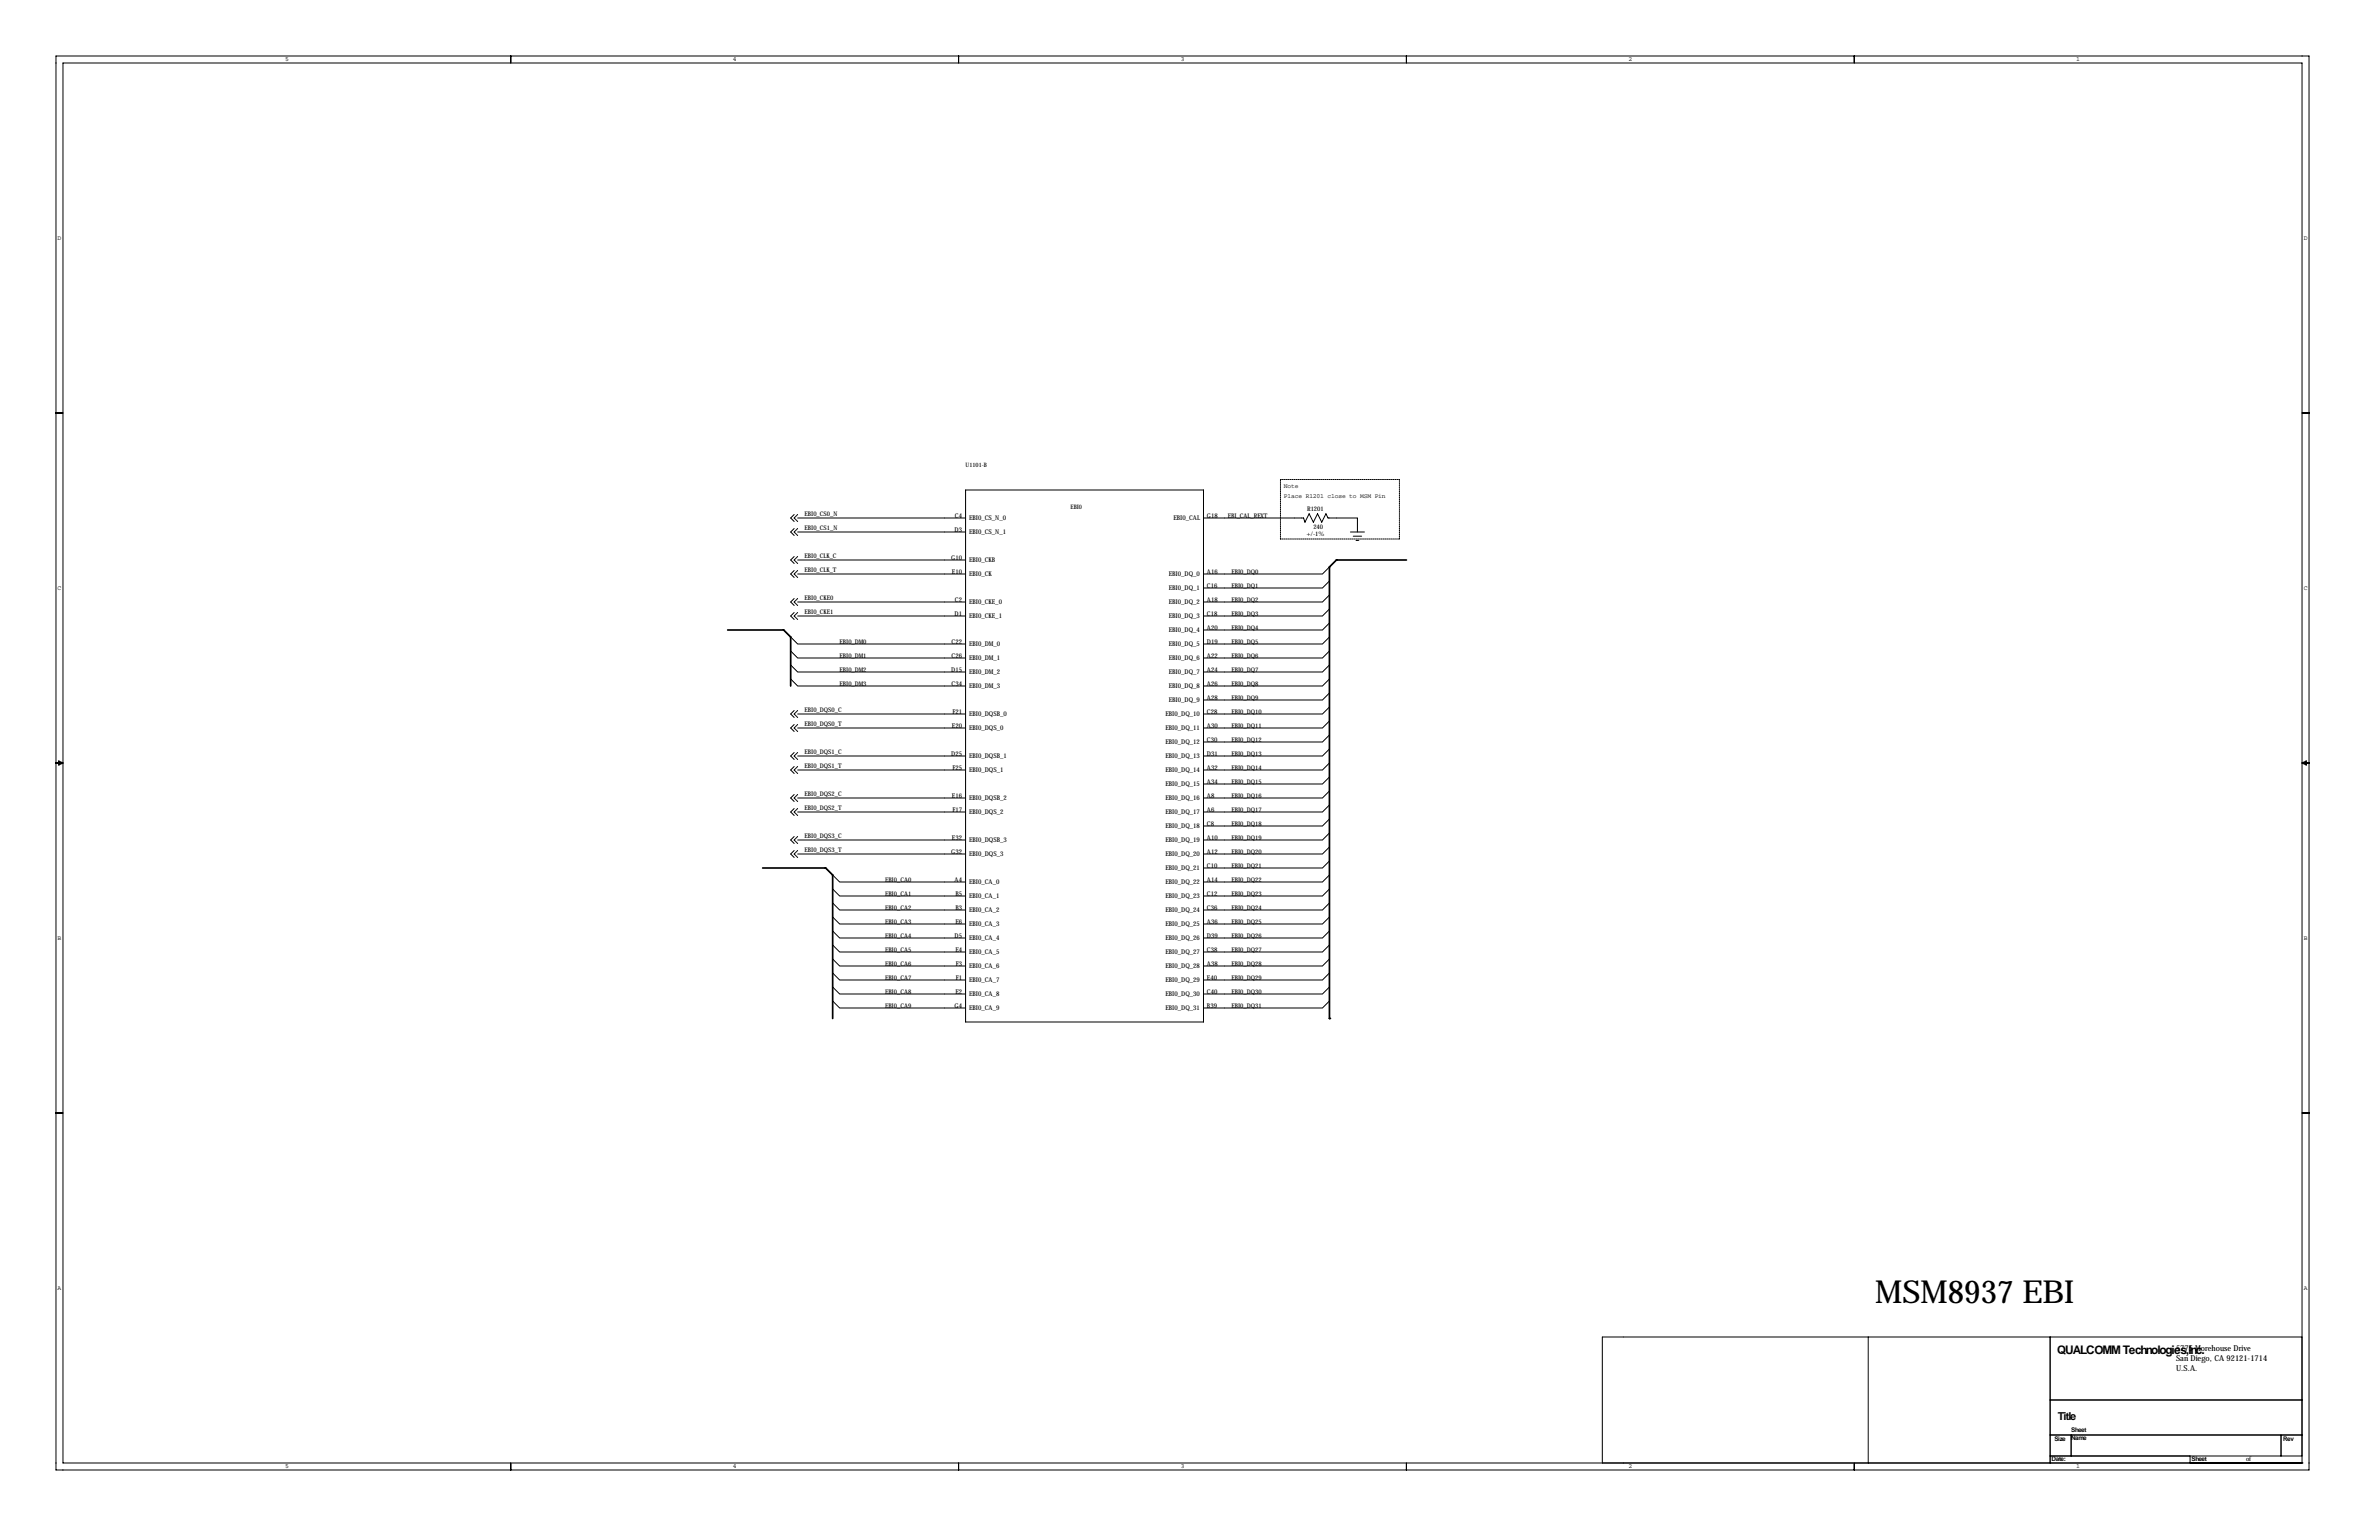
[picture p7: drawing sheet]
<svg xmlns="http://www.w3.org/2000/svg" width="864mm" height="559mm" viewBox="0 0 864 559" stroke-linecap="round" stroke-linejoin="round" font-family="sans-serif">
<defs><g id="words">
<text font-size="11.5" x="680.7" y="472.9">MSM8937 EBI</text>
<text font-size="4.3" x="746.8" y="491.2">QUALCOMM Technologies,Inc.</text>
<text font-size="4" x="747" y="515.1">Title</text>
<g font-size="3">
<text x="789.9" y="490.1">5775 Morehouse Drive</text>
<text x="789.9" y="497.6">U.S.A.</text>
<text x="789.9" y="493.8">San Diego, CA 92121-1714</text>
</g>
<g font-size="2.4">
<text x="346.7" y="188">C4</text>
<text x="351.8" y="188.8">EBI0_CS_N_0</text>
<text x="426" y="188.8">EBI0_CAL</text>
<text x="438.1" y="188">G18</text>
<text x="346.5" y="193">D3</text>
<text x="351.8" y="193.9">EBI0_CS_N_1</text>
<text x="345.3" y="203.2">G10</text>
<text x="345.6" y="208.3">E10</text>
<text x="351.8" y="204">EBI0_CKB</text>
<text x="351.8" y="209.1">EBI0_CK</text>
<text x="424.3" y="209.1">EBI0_DQ_0</text>
<text x="438.1" y="208.3">A16</text>
<text x="424.3" y="214.2">EBI0_DQ_1</text>
<text x="438.1" y="213.4">C16</text>
<text x="346.7" y="218.4">C2</text>
<text x="351.8" y="219.3">EBI0_CKE_0</text>
<text x="424.3" y="219.3">EBI0_DQ_2</text>
<text x="438.1" y="218.4">A18</text>
<text x="346.5" y="223.5">D1</text>
<text x="351.8" y="224.4">EBI0_CKE_1</text>
<text x="424.3" y="224.4">EBI0_DQ_3</text>
<text x="438.1" y="223.5">C18</text>
<text x="345.4" y="233.7">C22</text>
<text x="424.3" y="229.4">EBI0_DQ_4</text>
<text x="438.1" y="228.6">A20</text>
<text x="438.1" y="233.7">D19</text>
<text x="345.4" y="238.8">C26</text>
<text x="351.8" y="234.5">EBI0_DM_0</text>
<text x="351.8" y="239.6">EBI0_DM_1</text>
<text x="424.3" y="234.5">EBI0_DQ_5</text>
<text x="424.3" y="239.6">EBI0_DQ_6</text>
<text x="438.1" y="238.8">A22</text>
<text x="345.3" y="243.8">D15</text>
<text x="351.8" y="244.7">EBI0_DM_2</text>
<text x="424.3" y="244.7">EBI0_DQ_7</text>
<text x="438.1" y="243.8">A24</text>
<text x="345.4" y="248.9">C34</text>
<text x="351.8" y="249.8">EBI0_DM_3</text>
<text x="424.3" y="249.8">EBI0_DQ_8</text>
<text x="438.1" y="248.9">A26</text>
<text x="424.3" y="254.8">EBI0_DQ_9</text>
<text x="438.1" y="254">A28</text>
<text x="345.7" y="259.1">F21</text>
<text x="351.8" y="259.9">EBI0_DQSB_0</text>
<text x="423.1" y="259.9">EBI0_DQ_10</text>
<text x="438.1" y="259.1">C28</text>
<text x="345.6" y="264.2">E20</text>
<text x="351.8" y="265">EBI0_DQS_0</text>
<text x="423.1" y="265">EBI0_DQ_11</text>
<text x="438.1" y="264.2">A30</text>
<text x="438.1" y="269.2">C30</text>
<text x="345.3" y="274.3">D25</text>
<text x="351.8" y="275.2">EBI0_DQSB_1</text>
<text x="423.1" y="270.1">EBI0_DQ_12</text>
<text x="423.1" y="275.2">EBI0_DQ_13</text>
<text x="438.1" y="274.3">D31</text>
<text x="345.7" y="279.4">F25</text>
<text x="351.8" y="280.2">EBI0_DQS_1</text>
<text x="423.1" y="280.2">EBI0_DQ_14</text>
<text x="438.1" y="279.4">A32</text>
<text x="423.1" y="285.3">EBI0_DQ_15</text>
<text x="438.1" y="284.5">A34</text>
<text x="345.6" y="289.6">E16</text>
<text x="351.8" y="290.4">EBI0_DQSB_2</text>
<text x="423.1" y="290.4">EBI0_DQ_16</text>
<text x="438.1" y="289.6">A8</text>
<text x="345.7" y="294.6">F17</text>
<text x="351.8" y="295.5">EBI0_DQS_2</text>
<text x="423.1" y="295.5">EBI0_DQ_17</text>
<text x="438.1" y="294.6">A6</text>
<text x="438.1" y="299.7">C8</text>
<text x="345.6" y="304.8">E32</text>
<text x="351.8" y="305.6">EBI0_DQSB_3</text>
<text x="423.1" y="300.6">EBI0_DQ_18</text>
<text x="423.1" y="305.6">EBI0_DQ_19</text>
<text x="438.1" y="304.8">A10</text>
<text x="345.3" y="309.9">G32</text>
<text x="351.8" y="310.7">EBI0_DQS_3</text>
<text x="423.1" y="310.7">EBI0_DQ_20</text>
<text x="438.1" y="309.9">A12</text>
<text x="423.1" y="315.8">EBI0_DQ_21</text>
<text x="438.1" y="315">C10</text>
<text x="346.5" y="320">A4</text>
<text x="351.8" y="320.9">EBI0_CA_0</text>
<text x="423.1" y="320.9">EBI0_DQ_22</text>
<text x="438.1" y="320">A14</text>
<text x="346.8" y="325.1">B5</text>
<text x="351.8" y="326">EBI0_CA_1</text>
<text x="423.1" y="326">EBI0_DQ_23</text>
<text x="438.1" y="325.1">C12</text>
<text x="346.8" y="330.2">B3</text>
<text x="346.8" y="335.3">E6</text>
<text x="351.8" y="331">EBI0_CA_2</text>
<text x="423.1" y="331">EBI0_DQ_24</text>
<text x="438.1" y="330.2">C36</text>
<text x="438.1" y="335.3">A36</text>
<text x="346.5" y="340.4">D5</text>
<text x="351.8" y="336.1">EBI0_CA_3</text>
<text x="351.8" y="341.2">EBI0_CA_4</text>
<text x="423.1" y="336.1">EBI0_DQ_25</text>
<text x="423.1" y="341.2">EBI0_DQ_26</text>
<text x="438.1" y="340.4">D39</text>
<text x="346.8" y="345.4">E4</text>
<text x="351.8" y="346.3">EBI0_CA_5</text>
<text x="423.1" y="346.3">EBI0_DQ_27</text>
<text x="438.1" y="345.4">C38</text>
<text x="346.9" y="350.5">F3</text>
<text x="351.8" y="351.4">EBI0_CA_6</text>
<text x="423.1" y="351.4">EBI0_DQ_28</text>
<text x="438.1" y="350.5">A38</text>
<text x="346.9" y="355.6">F1</text>
<text x="351.8" y="356.4">EBI0_CA_7</text>
<text x="423.1" y="356.4">EBI0_DQ_29</text>
<text x="438.1" y="355.6">E40</text>
<text x="346.5" y="365.8">G4</text>
<text x="346.8" y="360.7">E2</text>
<text x="351.8" y="361.5">EBI0_CA_8</text>
<text x="423.1" y="361.5">EBI0_DQ_30</text>
<text x="438.1" y="360.7">C40</text>
<text x="438.1" y="365.8">B39</text>
<text x="351.8" y="366.6">EBI0_CA_9</text>
<text x="423.1" y="366.6">EBI0_DQ_31</text>
</g>
<g font-size="2.3">
<text x="103.5" y="22.2">5</text>
<text x="266" y="22.2">4</text>
<text x="428.6" y="22.2">3</text>
<text x="591.2" y="22.2">2</text>
<text x="753.7" y="22.2">1</text>
<text x="20.9" y="87">D</text>
<text x="836.3" y="87">D</text>
<text x="466.1" y="177">Note</text>
<text x="466.1" y="180.8">Place R1201 close to MSM Pin</text>
<text x="474.5" y="185.4">R1201</text>
<text x="292.1" y="187.2">EBI0_CS0_N</text>
<text x="445.8" y="188">EBI_CAL_REXT</text>
<text x="292.1" y="192.3">EBI0_CS1_N</text>
<text x="474.3" y="194.7">+/-1%</text>
<text x="476.8" y="192.1">240</text>
<text x="292.1" y="202.4">EBI0_CLK_C</text>
<text x="292.1" y="207.5">EBI0_CLK_T</text>
<text x="447" y="208.3">EBI0_DQ0</text>
<text x="20.9" y="214">C</text>
<text x="447" y="213.4">EBI0_DQ1</text>
<text x="836.3" y="214">C</text>
<text x="292.1" y="217.7">EBI0_CKE0</text>
<text x="447" y="218.4">EBI0_DQ2</text>
<text x="292.1" y="222.8">EBI0_CKE1</text>
<text x="447" y="223.5">EBI0_DQ3</text>
<text x="304.8" y="233.7">EBI0_DM0</text>
<text x="447" y="228.6">EBI0_DQ4</text>
<text x="447" y="233.7">EBI0_DQ5</text>
<text x="304.8" y="238.8">EBI0_DM1</text>
<text x="447" y="238.8">EBI0_DQ6</text>
<text x="304.8" y="243.8">EBI0_DM2</text>
<text x="447" y="243.8">EBI0_DQ7</text>
<text x="304.8" y="248.9">EBI0_DM3</text>
<text x="447" y="248.9">EBI0_DQ8</text>
<text x="447" y="254">EBI0_DQ9</text>
<text x="292.1" y="263.4">EBI0_DQS0_T</text>
<text x="292.1" y="258.3">EBI0_DQS0_C</text>
<text x="447" y="259.1">EBI0_DQ10</text>
<text x="447" y="264.2">EBI0_DQ11</text>
<text x="447" y="269.2">EBI0_DQ12</text>
<text x="292.1" y="273.6">EBI0_DQS1_C</text>
<text x="447" y="274.3">EBI0_DQ13</text>
<text x="292.1" y="278.6">EBI0_DQS1_T</text>
<text x="447" y="279.4">EBI0_DQ14</text>
<text x="447" y="284.5">EBI0_DQ15</text>
<text x="292.1" y="288.8">EBI0_DQS2_C</text>
<text x="292.1" y="293.9">EBI0_DQS2_T</text>
<text x="447" y="289.6">EBI0_DQ16</text>
<text x="447" y="294.6">EBI0_DQ17</text>
<text x="447" y="299.7">EBI0_DQ18</text>
<text x="292.1" y="304">EBI0_DQS3_C</text>
<text x="447" y="304.8">EBI0_DQ19</text>
<text x="292.1" y="309.1">EBI0_DQS3_T</text>
<text x="447" y="309.9">EBI0_DQ20</text>
<text x="447" y="315">EBI0_DQ21</text>
<text x="321.3" y="320">EBI0_CA0</text>
<text x="447" y="320">EBI0_DQ22</text>
<text x="321.3" y="325.1">EBI0_CA1</text>
<text x="447" y="325.1">EBI0_DQ23</text>
<text x="321.3" y="335.3">EBI0_CA3</text>
<text x="321.3" y="330.2">EBI0_CA2</text>
<text x="447" y="330.2">EBI0_DQ24</text>
<text x="447" y="335.3">EBI0_DQ25</text>
<text x="20.9" y="341">B</text>
<text x="321.3" y="340.4">EBI0_CA4</text>
<text x="447" y="340.4">EBI0_DQ26</text>
<text x="836.3" y="341">B</text>
<text x="321.3" y="345.4">EBI0_CA5</text>
<text x="447" y="345.4">EBI0_DQ27</text>
<text x="321.3" y="350.5">EBI0_CA6</text>
<text x="447" y="350.5">EBI0_DQ28</text>
<text x="321.3" y="355.6">EBI0_CA7</text>
<text x="447" y="355.6">EBI0_DQ29</text>
<text x="321.3" y="360.7">EBI0_CA8</text>
<text x="321.3" y="365.8">EBI0_CA9</text>
<text x="447" y="365.8">EBI0_DQ31</text>
<text x="447" y="360.7">EBI0_DQ30</text>
<text x="20.9" y="468">A</text>
<text x="836.3" y="468">A</text>
<text x="751.8" y="519.6">Sheet</text>
<text x="745.7" y="522.7">Size</text>
<text x="751.8" y="522.5">Name</text>
<text x="828.8" y="523">Rev</text>
<text x="103.5" y="532.8">5</text>
<text x="266" y="532.8">4</text>
<text x="428.6" y="532.8">3</text>
<text x="591.2" y="532.8">2</text>
<text x="744.7" y="530.1">Date:</text>
<text x="753.7" y="532.8">1</text>
<text x="795.5" y="530.1">Sheet</text>
<text x="815.3" y="530.1">of</text>
</g>
<g font-size="2.2">
<text x="350.5" y="169.4">U1101-B</text>
<text x="388.6" y="184.7">EBI0</text>
</g>
</g></defs>
<path d="M464.8 174h43.2M508 174v21.6M464.8 195.6v-21.6M508 195.6h-43.2" fill="none" stroke="#000" stroke-width=".36" stroke-dasharray=".4 .4"/>
<g fill="none" stroke="#000" stroke-width=".36">
<path d="M20.3 20.3h817.9v513.1h-817.9zM22.9 22.9h812.8v508h-812.8zM185.4 20.3v2.6M348 20.3v2.6M510.5 20.3v2.6M673.1 20.3v2.6M20.3 149.9h2.6M835.7 149.9h2.5M350.5 177.8h86.4v193h-86.4zM288.3 191.8l-1.3 1.2 1.3 1.3M288.3 186.7l-1.3 1.3 1.3 1.2M289.6 188h60.9"/>
<path d="M289.6 193h60.9M289.6 191.8l-1.3 1.2 1.3 1.3M289.6 186.7l-1.3 1.3 1.3 1.2M436.9 188h36.3l.5 1.5 1.5-3.1 1.6 3.1 1.5-3.1 1.5 3.1 1.5-3.1 .8 1.6h10.7v5M490.2 193h5.1M491.2 194.6h3.1M492.3 196.1h1M288.3 217.2l-1.3 1.2 1.3 1.3M288.3 207l-1.3 1.3 1.3 1.3M288.3 201.9l-1.3 1.3 1.3 1.3M289.6 203.2h60.9M289.6 208.3h60.9"/>
<path d="M289.6 218.4h60.9M289.6 217.2l-1.3 1.2 1.3 1.3M289.6 207l-1.3 1.3 1.3 1.3M289.6 201.9l-1.3 1.3 1.3 1.3M482.6 205.7l-2.5 2.6h-43.2M482.6 210.8l-2.5 2.6h-43.2M482.6 215.9l-2.5 2.5h-43.2M287 231.1l2.6 2.6h60.9M287 236.2l2.6 2.6h60.9M288.3 222.2l-1.3 1.3 1.3 1.3M289.6 223.5h60.9M289.6 222.2l-1.3 1.3 1.3 1.3"/>
<path d="M482.6 221l-2.5 2.5h-43.2M482.6 226.1l-2.5 2.5h-43.2M482.6 236.2l-2.5 2.6h-43.2M482.6 231.1l-2.5 2.6h-43.2M287 246.4l2.6 2.5h60.9M287 241.3l2.6 2.5h60.9M288.3 257.8l-1.3 1.3 1.3 1.2M289.6 259.1h60.9M289.6 257.8l-1.3 1.3 1.3 1.2M482.6 241.3l-2.5 2.5h-43.2M482.6 246.4l-2.5 2.5h-43.2M482.6 251.5l-2.5 2.5h-43.2"/>
<path d="M482.6 256.5l-2.5 2.6h-43.2M20.3 276.9h2.6M21.3 276.1l1.6 .8-1.6 .7zM288.3 262.9l-1.3 1.3 1.3 1.2M288.3 278.1l-1.3 1.3 1.3 1.3M288.3 273l-1.3 1.3 1.3 1.3M289.6 274.3h60.9M289.6 264.2h60.9M289.6 279.4h60.9M289.6 262.9l-1.3 1.3 1.3 1.2M289.6 278.1l-1.3 1.3 1.3 1.3M289.6 273l-1.3 1.3 1.3 1.3"/>
<path d="M482.6 261.6l-2.5 2.6h-43.2M482.6 266.7l-2.5 2.5h-43.2M482.6 271.8l-2.5 2.5h-43.2M482.6 276.9l-2.5 2.5h-43.2M835.7 276.9h2.5M835.7 276.9l1.5-.8v1.5zM288.3 288.3l-1.3 1.3 1.3 1.2M288.3 293.4l-1.3 1.2 1.3 1.3M289.6 289.6h60.9M289.6 294.6h60.9M289.6 288.3l-1.3 1.3 1.3 1.2M289.6 293.4l-1.3 1.2 1.3 1.3"/>
<path d="M482.6 287l-2.5 2.6h-43.2M482.6 292.1l-2.5 2.5h-43.2M482.6 297.2l-2.5 2.5h-43.2M482.6 281.9l-2.5 2.6h-43.2M288.3 308.6l-1.3 1.3 1.3 1.2M288.3 303.5l-1.3 1.3 1.3 1.3M289.6 304.8h60.9M289.6 309.9h60.9M289.6 308.6l-1.3 1.3 1.3 1.2M289.6 303.5l-1.3 1.3 1.3 1.3M302.3 317.5l2.5 2.5h45.7M482.6 302.3l-2.5 2.5h-43.2"/>
<path d="M482.6 317.5l-2.5 2.5h-43.2M482.6 307.3l-2.5 2.6h-43.2M482.6 312.4l-2.5 2.6h-43.2M302.3 322.6l2.5 2.5h45.7M302.3 332.7l2.5 2.6h45.7M302.3 337.8l2.5 2.6h45.7M302.3 327.7l2.5 2.5h45.7M482.6 337.8l-2.5 2.6h-43.2M482.6 322.6l-2.5 2.5h-43.2M482.6 327.7l-2.5 2.5h-43.2M482.6 332.7l-2.5 2.6h-43.2M302.3 358.1l2.5 2.6h45.7"/>
<path d="M302.3 342.9l2.5 2.5h45.7M302.3 348l2.5 2.5h45.7M302.3 353.1l2.5 2.5h45.7M482.6 342.9l-2.5 2.5h-43.2M482.6 348l-2.5 2.5h-43.2M482.6 353.1l-2.5 2.5h-43.2M482.6 358.1l-2.5 2.6h-43.2M302.3 363.2l2.5 2.6h45.7M482.6 363.2l-2.5 2.6h-43.2M20.3 403.9h2.6M835.7 403.9h2.5M678.2 485.1v45.8"/>
<path d="M744.2 485.1v45.8M835.7 485.1h-254v45.8M744.2 508h91.5M185.4 530.9v2.5M348 530.9v2.5M510.5 530.9v2.5M673.1 530.9v2.5M744.2 520.7h91.5M744.2 528.3h91.5M751.8 520.7v7.6M795 530.9h.1M795 528.3v2.6"/>
<path d="M828 520.7v7.6M835.7 530.9h.1"/>
</g>
<path d="M510.5 203.2h-25.4l-2.5 2.5v163.9M264.2 228.6h20.3l2.5 2.5v17.8M276.9 315h22.8l2.6 2.5v52.1M482.6 369.6h.1" fill="none" stroke="#000" stroke-width=".63"/>
<use href="#words"/>
</svg>
